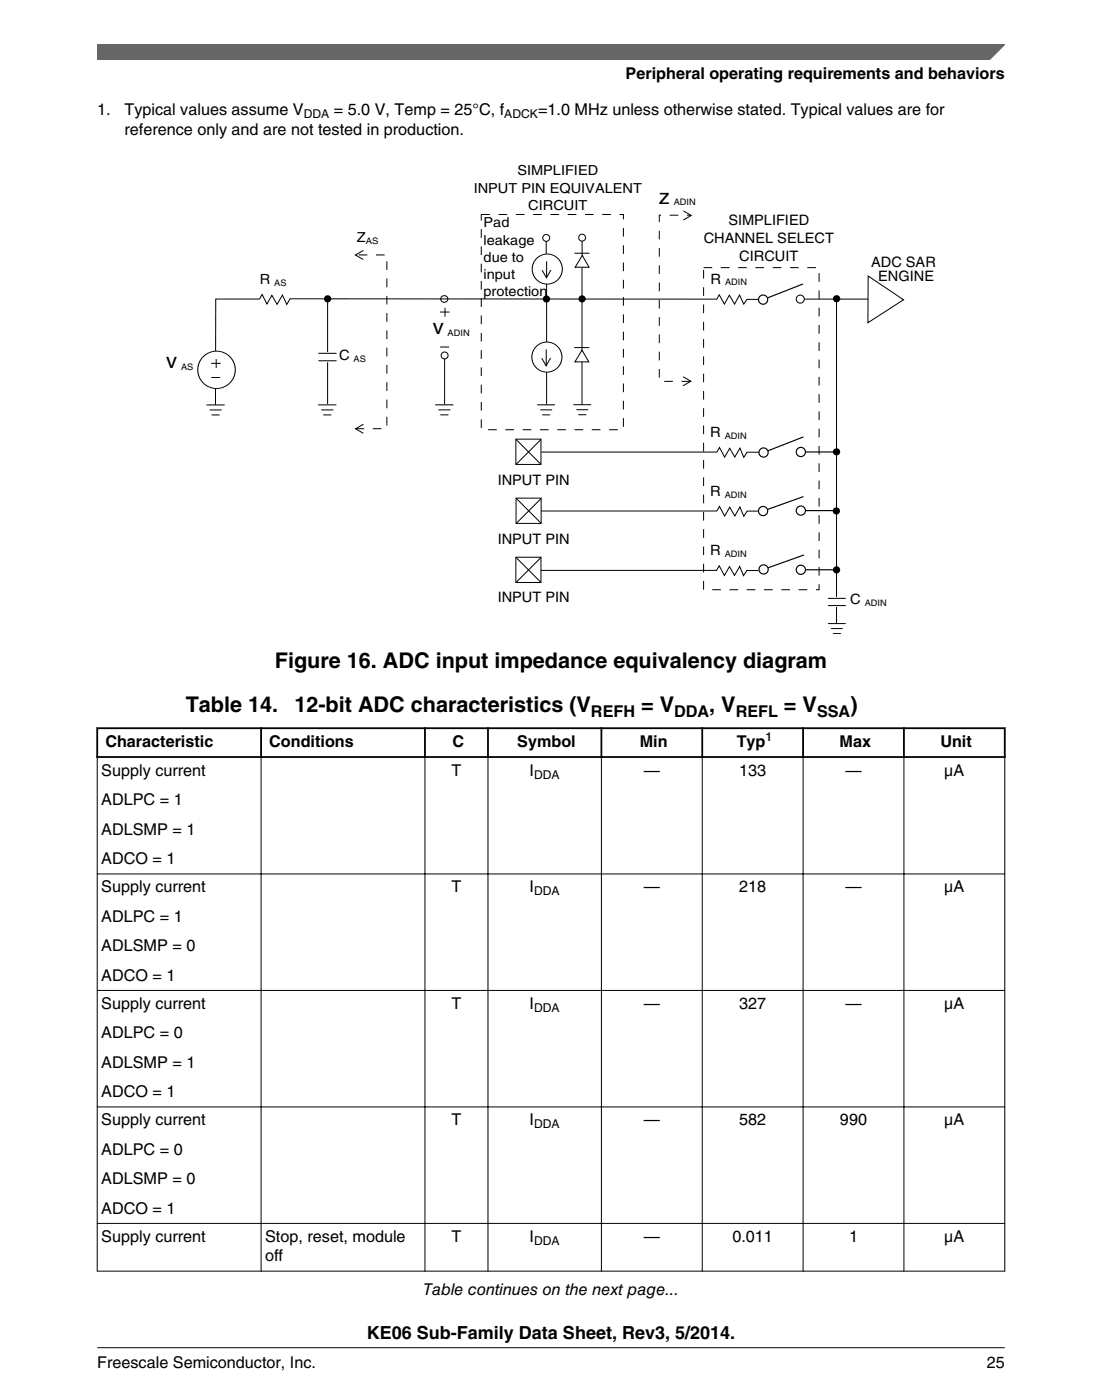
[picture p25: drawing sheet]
<svg xmlns="http://www.w3.org/2000/svg" width="216mm" height="274mm" viewBox="0 0 216 274" stroke-linecap="round" stroke-linejoin="round" font-family="sans-serif">
<defs><g id="words">
<g font-size="4.2">
<text x="129.1" y="39.9">z</text>
<text x="84.8" y="65.5">v</text>
<text x="32.6" y="72.2">v</text>
<text x="53.8" y="130.8">Figure 16. ADC input impedance equivalency diagram</text>
<text x="36.4" y="139.6">Table 14.</text>
<text x="57.7" y="139.6">12-bit ADC characteristics (V</text>
<text x="125.6" y="139.6">= V</text>
<text x="139" y="139.6">, V</text>
<text x="153.6" y="139.6">= V</text>
<text x="166.6" y="139.6">)</text>
</g>
<text font-size="3.5" x="71.9" y="262.3">KE06 Sub-Family Data Sheet, Rev3, 5/2014.</text>
<g font-size="3.2">
<text x="122.6" y="15.5">Peripheral operating requirements and behaviors</text>
<text x="19" y="22.5">1.</text>
<text x="24.4" y="22.5">Typical values assume V</text>
<text x="65.4" y="22.5">= 5.0 V, Temp = 25°C, f</text>
<text x="105.4" y="22.5">=1.0 MHz unless otherwise stated. Typical values are for</text>
<text x="24.4" y="26.4">reference only and are not tested in production.</text>
<text x="115.8" y="140.4">REFH</text>
<text x="132.1" y="140.4">DDA</text>
<text x="144.1" y="140.4">REFL</text>
<text x="160.1" y="140.4">SSA</text>
<text x="20.6" y="146.3">Characteristic</text>
<text x="52.7" y="146.3">Conditions</text>
<text x="88.6" y="146.3">C</text>
<text x="101.3" y="146.3">Symbol</text>
<text x="125.3" y="146.3">Min</text>
<text x="144.3" y="146.3">Typ</text>
<text x="164.5" y="146.3">Max</text>
<text x="184.2" y="146.3">Unit</text>
<text x="19.8" y="152">Supply current</text>
<text x="88.5" y="152">T</text>
<text x="103.8" y="152">I</text>
<text x="126.1" y="152">—</text>
<text x="144.8" y="152">133</text>
<text x="165.6" y="152">—</text>
<text x="185" y="152">µA</text>
<text x="19.8" y="157.8">ADLPC = 1</text>
<text x="19.8" y="163.5">ADLSMP = 1</text>
<text x="19.8" y="169.3">ADCO = 1</text>
<text x="19.8" y="174.8">Supply current</text>
<text x="88.5" y="174.8">T</text>
<text x="103.8" y="174.8">I</text>
<text x="126.1" y="174.8">—</text>
<text x="144.8" y="174.8">218</text>
<text x="165.6" y="174.8">—</text>
<text x="185" y="174.8">µA</text>
<text x="19.8" y="180.6">ADLPC = 1</text>
<text x="19.8" y="186.4">ADLSMP = 0</text>
<text x="19.8" y="192.2">ADCO = 1</text>
<text x="19.8" y="197.6">Supply current</text>
<text x="88.5" y="197.6">T</text>
<text x="103.8" y="197.6">I</text>
<text x="126.1" y="197.6">—</text>
<text x="144.8" y="197.6">327</text>
<text x="165.6" y="197.6">—</text>
<text x="185" y="197.6">µA</text>
<text x="19.8" y="203.4">ADLPC = 0</text>
<text x="19.8" y="209.2">ADLSMP = 1</text>
<text x="19.8" y="215">ADCO = 1</text>
<text x="19.8" y="220.5">Supply current</text>
<text x="88.5" y="220.5">T</text>
<text x="103.8" y="220.5">I</text>
<text x="126.1" y="220.5">—</text>
<text x="144.8" y="220.5">582</text>
<text x="164.6" y="220.5">990</text>
<text x="185" y="220.5">µA</text>
<text x="19.8" y="226.2">ADLPC = 0</text>
<text x="19.8" y="232">ADLSMP = 0</text>
<text x="19.8" y="237.8">ADCO = 1</text>
<text x="19.8" y="243.3">Supply current</text>
<text x="51.9" y="243.3">Stop, reset, module</text>
<text x="88.5" y="243.3">T</text>
<text x="103.8" y="243.3">I</text>
<text x="126.1" y="243.3">—</text>
<text x="143.5" y="243.3">0.011</text>
<text x="166.3" y="243.3">1</text>
<text x="185" y="243.3">µA</text>
<text x="51.9" y="247.2">off</text>
<text x="82.9" y="253.7">Table continues on the next page...</text>
<text x="19.1" y="268">Freescale Semiconductor, Inc.</text>
<text x="193.3" y="268">25</text>
</g>
<g font-size="2.8">
<text x="137.9" y="47.6">CHANNEL SELECT</text>
<text x="142.7" y="44.1">SIMPLIFIED</text>
<text x="144.8" y="51.1">CIRCUIT</text>
<text x="170.7" y="52.3">ADC SAR</text>
<text x="139.2" y="55.6">R</text>
<text x="172.1" y="55.1">ENGINE</text>
<text x="66.4" y="70.6">C</text>
<text x="139.1" y="85.6">R</text>
<text x="97.5" y="95">INPUT PIN</text>
<text x="139.1" y="97.2">R</text>
<text x="97.5" y="106.6">INPUT PIN</text>
<text x="139.1" y="108.7">R</text>
<text x="97.5" y="118">INPUT PIN</text>
<text x="166.6" y="118.4">C</text>
</g>
<g font-size="2.7">
<text x="101.4" y="34.4">SIMPLIFIED</text>
<text x="92.8" y="37.7">INPUT PIN EQUIVALENT</text>
<text x="103.5" y="41.1">CIRCUIT</text>
<text x="69.9" y="47.4">Z</text>
<text x="94.7" y="47.9">leakage</text>
<text x="94.7" y="44.6">Pad</text>
<text x="94.7" y="51.3">due to</text>
<text x="50.9" y="55.6">R</text>
<text x="94.7" y="58.1">protection</text>
<text x="94.7" y="54.7">input</text>
</g>
<g font-size="2.4">
<text x="59.5" y="23.2">DDA</text>
<text x="98.8" y="23.2">ADCK</text>
<text x="104.6" y="152.6">DDA</text>
<text x="104.6" y="175.4">DDA</text>
<text x="104.6" y="198.3">DDA</text>
<text x="104.6" y="221.1">DDA</text>
<text x="104.6" y="243.9">DDA</text>
</g>
<text font-size="2.4" fill="#00f" x="150" y="145.3">1</text>
<g font-size="1.8">
<text x="132" y="40.3">ADIN</text>
<text x="71.7" y="47.8">AS</text>
<text x="53.7" y="55.9">AS</text>
<text x="142" y="55.9">ADIN</text>
<text x="87.7" y="65.9">ADIN</text>
<text x="69.3" y="70.9">AS</text>
<text x="35.5" y="72.6">AS</text>
<text x="142" y="86">ADIN</text>
<text x="142" y="97.6">ADIN</text>
<text x="142" y="109">ADIN</text>
<text x="169.4" y="118.8">ADIN</text>
</g>
</g></defs>
<path d="M170.1 54.1l6.9 4.6-7 4.5z" fill-rule="evenodd" fill="#fff" stroke="#000" stroke-width=".2"/>
<path d="M156.8 58.6h13.3" fill="none" stroke="#000" stroke-width=".2"/>
<circle cx="156.8" cy="58.6" r=".79" fill="#fff" stroke="#000" stroke-width=".2"/>
<path d="M156.9 88.6h6.9" fill="none" stroke="#000" stroke-width=".23"/>
<circle cx="156.9" cy="88.6" r=".9" fill="#fff" stroke="#000" stroke-width=".23"/>
<path d="M156.9 100.1h6.9" fill="none" stroke="#000" stroke-width=".23"/>
<circle cx="156.9" cy="100.1" r=".9" fill="#fff" stroke="#000" stroke-width=".23"/>
<path d="M156.9 111.6h6.9" fill="none" stroke="#000" stroke-width=".23"/>
<circle cx="156.9" cy="111.6" r=".9" fill="#fff" stroke="#000" stroke-width=".23"/>
<path d="M87.1 69.6v9.6" fill="none" stroke="#000" stroke-width=".2"/>
<circle cx="87.1" cy="69.6" r=".68" fill="#fff" stroke="#000" stroke-width=".2"/>
<path d="M107 46.6v3.2" fill="none" stroke="#000" stroke-width=".2"/>
<circle cx="107" cy="46.6" r=".68" fill="#fff" stroke="#000" stroke-width=".2"/>
<path d="M114 46.6v3.5" fill="none" stroke="#000" stroke-width=".2"/>
<circle cx="114" cy="46.6" r=".68" fill="#fff" stroke="#000" stroke-width=".2"/>
<circle cx="107.2" cy="52.7" r="2.95" fill="#fff"/>
<g fill="none" stroke="#000" stroke-width=".2">
<path d="M107.1 51.2v3.1M107.9 52.9l-.8 1.5-.9-1.5"/>
<circle cx="107.2" cy="52.7" r="2.95"/>
</g>
<path d="M114.1 50.1l1.3 2.3h-2.7z" fill-rule="evenodd" fill="#fff" stroke="#000" stroke-width=".2"/>
<path d="M101.1 86h4.9v5h-4.9zM101.1 86.1l4.9 4.9M101.1 97.6h4.9v5h-4.9zM101.1 97.6l4.9 4.9M106 86.1l-4.9 4.9M106 97.7l-4.9 4.9M101.1 109.2h4.9v4.9h-4.9zM101.1 109.2l4.9 4.9M106 109.3l-4.9 4.8" fill="none" stroke="#000" stroke-width=".2"/>
<path d="M157.4 85.6l-7.8 3.1" fill="none" stroke="#000" stroke-width=".23"/>
<circle cx="149.6" cy="88.7" r=".9" fill="#fff" stroke="#000" stroke-width=".23"/>
<path d="M157.3 97.3l-7.8 2.8" fill="none" stroke="#000" stroke-width=".23"/>
<circle cx="149.5" cy="100.1" r=".9" fill="#fff" stroke="#000" stroke-width=".23"/>
<path d="M157.4 108.8l-7.8 2.8" fill="none" stroke="#000" stroke-width=".23"/>
<circle cx="149.6" cy="111.6" r=".9" fill="#fff" stroke="#000" stroke-width=".23"/>
<path d="M157.3 55.7l-7.8 3" fill="none" stroke="#000" stroke-width=".23"/>
<circle cx="149.5" cy="58.7" r=".9" fill="#fff" stroke="#000" stroke-width=".23"/>
<path d="M107.1 55.6v23.7" fill="none" stroke="#000" stroke-width=".2"/>
<circle cx="107.1" cy="70" r="2.95" fill="#fff"/>
<g fill="none" stroke="#000" stroke-width=".2">
<path d="M114 52.3v27M107 68.5v3.1M107.9 70.2l-.9 1.5-.9-1.5"/>
<circle cx="107.1" cy="70" r="2.95"/>
</g>
<path d="M114 68.6l1.4 2.3h-2.8z" fill-rule="evenodd" fill="#fff" stroke="#000" stroke-width=".2"/>
<path d="M94.3 42h27.8v42.2h-27.8zM137.8 52.4h22.7v63.2h-22.7zM135.2 74.7h-6v-32.5h6.1M69.6 84h6.2v-34h-6.2" fill="none" stroke="#000" stroke-width=".2" stroke-dasharray="1.7 1.7" stroke-linecap="butt"/>
<g fill="none" stroke="#000" stroke-width=".2">
<path d="M71.2 49.1l-1.6 .9 1.6 .8M112.6 49.6h2.8M133.9 41.3l1.5 .9-1.5 .9M40.5 79.3h3.5M62.4 79.3h3.4M85.3 79.3h3.5M86.2 61.1h1.9M86.2 68h1.8M87.2 60.3v1.8M105.3 79.3h3.4M112.4 79.3h3.4M112.6 68.1h2.8"/>
<path d="M133.8 73.8l1.5 .9-1.5 .9M41.1 80.3h2.3M41.5 81.3h1.5M63 80.3h2.2M63.4 81.3h1.4M71.2 83.1l-1.5 .9 1.5 .9M85.9 80.3h2.3M86.3 81.3h1.5M105.9 80.3h2.2M106.3 81.3h1.4M113 80.3h2.2M113.4 81.3h1.4"/>
<path d="M162.3 122.2h3.3M162.9 123.2h2.2M163.2 124.1h1.5"/>
</g>
<g fill="#000">
<circle cx="114" cy="58.6" r=".71"/>
<circle cx="163.9" cy="58.5" r=".71"/>
<circle cx="163.9" cy="88.5" r=".71"/>
<circle cx="163.9" cy="100.1" r=".71"/>
<circle cx="163.9" cy="111.7" r=".71"/>
</g>
<circle cx="87.1" cy="58.6" r=".68" fill="#fff"/>
<g fill="none" stroke="#000" stroke-width=".2">
<path d="M64.2 58.5v20.7"/>
<circle cx="87.1" cy="58.6" r=".68"/>
</g>
<g fill="#000">
<circle cx="64.2" cy="58.6" r=".71"/>
<circle cx="107.1" cy="58.6" r=".71"/>
</g>
<g fill="#fff">
<path d="M50.4 58.3l.3-.2h6.3a.54 .54 0 0 1 .4 .5 .54 .54 0 0 1-.3 .5h-6.4a.55 .55 0 0 1-.3-.8z" fill-rule="evenodd"/>
<path d="M139.9 58.3l.3-.2 6.3-.1a.54 .54 0 0 1 .5 .5 .54 .54 0 0 1-.4 .6h-6.4a.55 .55 0 0 1-.3-.8z" fill-rule="evenodd"/>
<path d="M139.9 88.3l.3-.3h6.3a.54 .54 0 0 1 .5 .5 .54 .54 0 0 1-.4 .6h-6.4a.55 .55 0 0 1-.3-.8z" fill-rule="evenodd"/>
<path d="M140.1 99.9l.3-.3h6.3a.54 .54 0 0 1 .5 .5 .54 .54 0 0 1-.4 .5l-6.4 .1a.55 .55 0 0 1-.3-.8z" fill-rule="evenodd"/>
<path d="M140.1 111.5l.3-.3h6.3a.54 .54 0 0 1 .5 .5 .54 .54 0 0 1-.4 .5l-6.4 .1a.55 .55 0 0 1-.3-.8z" fill-rule="evenodd"/>
</g>
<path d="M163.9 58.6v63.5M106 88.6h34.4l.6-.9 1 1.9 1-1.8 1 1.8 1-1.8 .7 1.8 .7-1h2.2M106 111.8h34.4l.5-.9 1 1.9 1-1.8 1 1.7 1-1.7 .8 1.8 .6-1h2.3M106 100.1h34.4l.6-.9 1 1.9 1-1.7 1 1.7 1-1.7 .7 1.8 .7-1h2.2" fill="none" stroke="#000" stroke-width=".2"/>
<path d="M63.7 69.3l.2-.2a.53 .53 0 0 1 .7 .3v1.2a.52 .52 0 0 1-.5 .4 .52 .52 0 0 1-.5-.4z" fill-rule="evenodd" fill="#fff"/>
<path d="M148.6 58.7h-2.3l-.6 .9-.8-1.8-1 1.8-1-1.8-1 1.8-1-1.8-.5 .8-83.6-.1-.6 1.1-.9-1.8-1 1.8-1-1.7-1 1.7-.9-1.9-.6 .9h-8.5l-.1 20.7M62.4 69.2h3.5M62.4 70.7h3.5" fill="none" stroke="#000" stroke-width=".2"/>
<circle cx="42.4" cy="72.5" r="3.7" fill="#fff"/>
<g fill="none" stroke="#000" stroke-width=".2">
<path d="M41.4 71.2h1.8M41.4 74h1.7M42.4 70.4v1.7"/>
<circle cx="42.4" cy="72.5" r="3.7"/>
</g>
<path d="M163.7 117.1a.55 .55 0 0 1 .8 .2v1.2a.52 .52 0 0 1-.5 .4 .52 .52 0 0 1-.5-.2l-.1-1.4z" fill-rule="evenodd" fill="#fff"/>
<path d="M162.3 117.2h3.3M162.3 118.7h3.3" fill="none" stroke="#000" stroke-width=".2"/>
<g fill="#fff">
<path d="M19.1 136h177.8v118.8h-177.8z" fill-rule="evenodd"/>
<path d="M19.2 142.9h31.8v5.3h-31.8z" fill-rule="evenodd"/>
<path d="M51.3 142.9h31.8v5.3h-31.8z" fill-rule="evenodd"/>
<path d="M83.4 142.9h12v5.3h-12z" fill-rule="evenodd"/>
<path d="M95.8 142.9h21.9v5.3h-21.9z" fill-rule="evenodd"/>
<path d="M118 142.9h19.4v5.3h-19.4z" fill-rule="evenodd"/>
<path d="M137.8 142.9h19.4v5.3h-19.4z" fill-rule="evenodd"/>
<path d="M157.5 142.9h19.4v5.3h-19.4z" fill-rule="evenodd"/>
<path d="M177.3 142.9h19.4v5.3h-19.4z" fill-rule="evenodd"/>
<path d="M19.1 148.5h32v22.7h-32z" fill-rule="evenodd"/>
<path d="M51.2 148.5h32v22.7h-32z" fill-rule="evenodd"/>
<path d="M83.3 148.5h12.2v22.7h-12.2z" fill-rule="evenodd"/>
<path d="M95.7 148.5h22v22.7h-22z" fill-rule="evenodd"/>
<path d="M117.9 148.5h19.6v22.7h-19.6z" fill-rule="evenodd"/>
<path d="M137.7 148.5h19.6v22.7h-19.6z" fill-rule="evenodd"/>
<path d="M157.4 148.5h19.6v22.7h-19.6z" fill-rule="evenodd"/>
<path d="M177.2 148.5h19.6v22.7h-19.6z" fill-rule="evenodd"/>
<path d="M19.1 171.3h32v22.7h-32z" fill-rule="evenodd"/>
<path d="M51.2 171.3h32v22.7h-32z" fill-rule="evenodd"/>
<path d="M83.3 171.3h12.2v22.7h-12.2z" fill-rule="evenodd"/>
<path d="M95.7 171.3h22v22.7h-22z" fill-rule="evenodd"/>
<path d="M117.9 171.3h19.6v22.7h-19.6z" fill-rule="evenodd"/>
<path d="M137.7 171.3h19.6v22.7h-19.6z" fill-rule="evenodd"/>
<path d="M157.4 171.3h19.6v22.7h-19.6z" fill-rule="evenodd"/>
<path d="M177.2 171.3h19.6v22.7h-19.6z" fill-rule="evenodd"/>
<path d="M19.1 194.2h32v22.6h-32z" fill-rule="evenodd"/>
<path d="M51.2 194.2h32v22.6h-32z" fill-rule="evenodd"/>
<path d="M83.3 194.2h12.2v22.6h-12.2z" fill-rule="evenodd"/>
<path d="M95.7 194.2h22v22.6h-22z" fill-rule="evenodd"/>
<path d="M117.9 194.2h19.6v22.6h-19.6z" fill-rule="evenodd"/>
<path d="M137.7 194.2h19.6v22.6h-19.6z" fill-rule="evenodd"/>
<path d="M157.4 194.2h19.6v22.6h-19.6z" fill-rule="evenodd"/>
<path d="M177.2 194.2h19.6v22.6h-19.6z" fill-rule="evenodd"/>
<path d="M19.1 217h32v22.6h-32z" fill-rule="evenodd"/>
<path d="M51.2 217h32v22.6h-32z" fill-rule="evenodd"/>
<path d="M83.3 217h12.2v22.6h-12.2z" fill-rule="evenodd"/>
<path d="M95.7 217h22v22.6h-22z" fill-rule="evenodd"/>
<path d="M117.9 217h19.6v22.6h-19.6z" fill-rule="evenodd"/>
<path d="M137.7 217h19.6v22.6h-19.6z" fill-rule="evenodd"/>
<path d="M157.4 217h19.6v22.6h-19.6z" fill-rule="evenodd"/>
<path d="M177.2 217h19.6v22.6h-19.6z" fill-rule="evenodd"/>
<path d="M19.1 239.8h32v9.2h-32z" fill-rule="evenodd"/>
<path d="M51.2 239.8h32v9.2h-32z" fill-rule="evenodd"/>
<path d="M83.3 239.8h12.2v9.2h-12.2z" fill-rule="evenodd"/>
<path d="M95.7 239.8h22v9.2h-22z" fill-rule="evenodd"/>
<path d="M117.9 239.8h19.6v9.2h-19.6z" fill-rule="evenodd"/>
<path d="M137.7 239.8h19.6v9.2h-19.6z" fill-rule="evenodd"/>
<path d="M157.4 239.8h19.6v9.2h-19.6z" fill-rule="evenodd"/>
<path d="M177.2 239.8h19.6v9.2h-19.6z" fill-rule="evenodd"/>
</g>
<path d="M18.9 142.7h178.1M18.9 148.3h178.1M19 142.5v6M51.2 142.5v6M83.3 142.5v6M95.6 142.5v6M117.8 142.5v6M137.6 142.5v6M157.3 142.5v6M177.1 142.5v6M196.8 142.5v6" fill="none" stroke="#000" stroke-width=".35"/>
<g fill="none" stroke="#000" stroke-width=".2">
<path d="M19 148.5v100.7M51.2 148.1v101.1M83.3 148.1v101.1M95.6 148.1v101.1M117.8 148.1v101.1M137.6 148.1v101.1M157.3 148.1v101.1M177.1 148.1v101.1M196.8 148.5v100.7M19 171.2h177.9M19 194.1h177.9M19 216.9h177.9"/>
<path d="M19 239.7h177.9M19 249.1h177.9"/>
</g>
<path d="M19 8.7h177.8l-5.6 3h-172.2z" fill="#666"/>
<path d="M19 11.7v-3h177.8l-3 3" fill="none" stroke="#666" stroke-width=".28"/>
<path d="M19 264.1h177.8" fill="none" stroke="#000" stroke-width=".2"/>
<use href="#words"/>
</svg>
